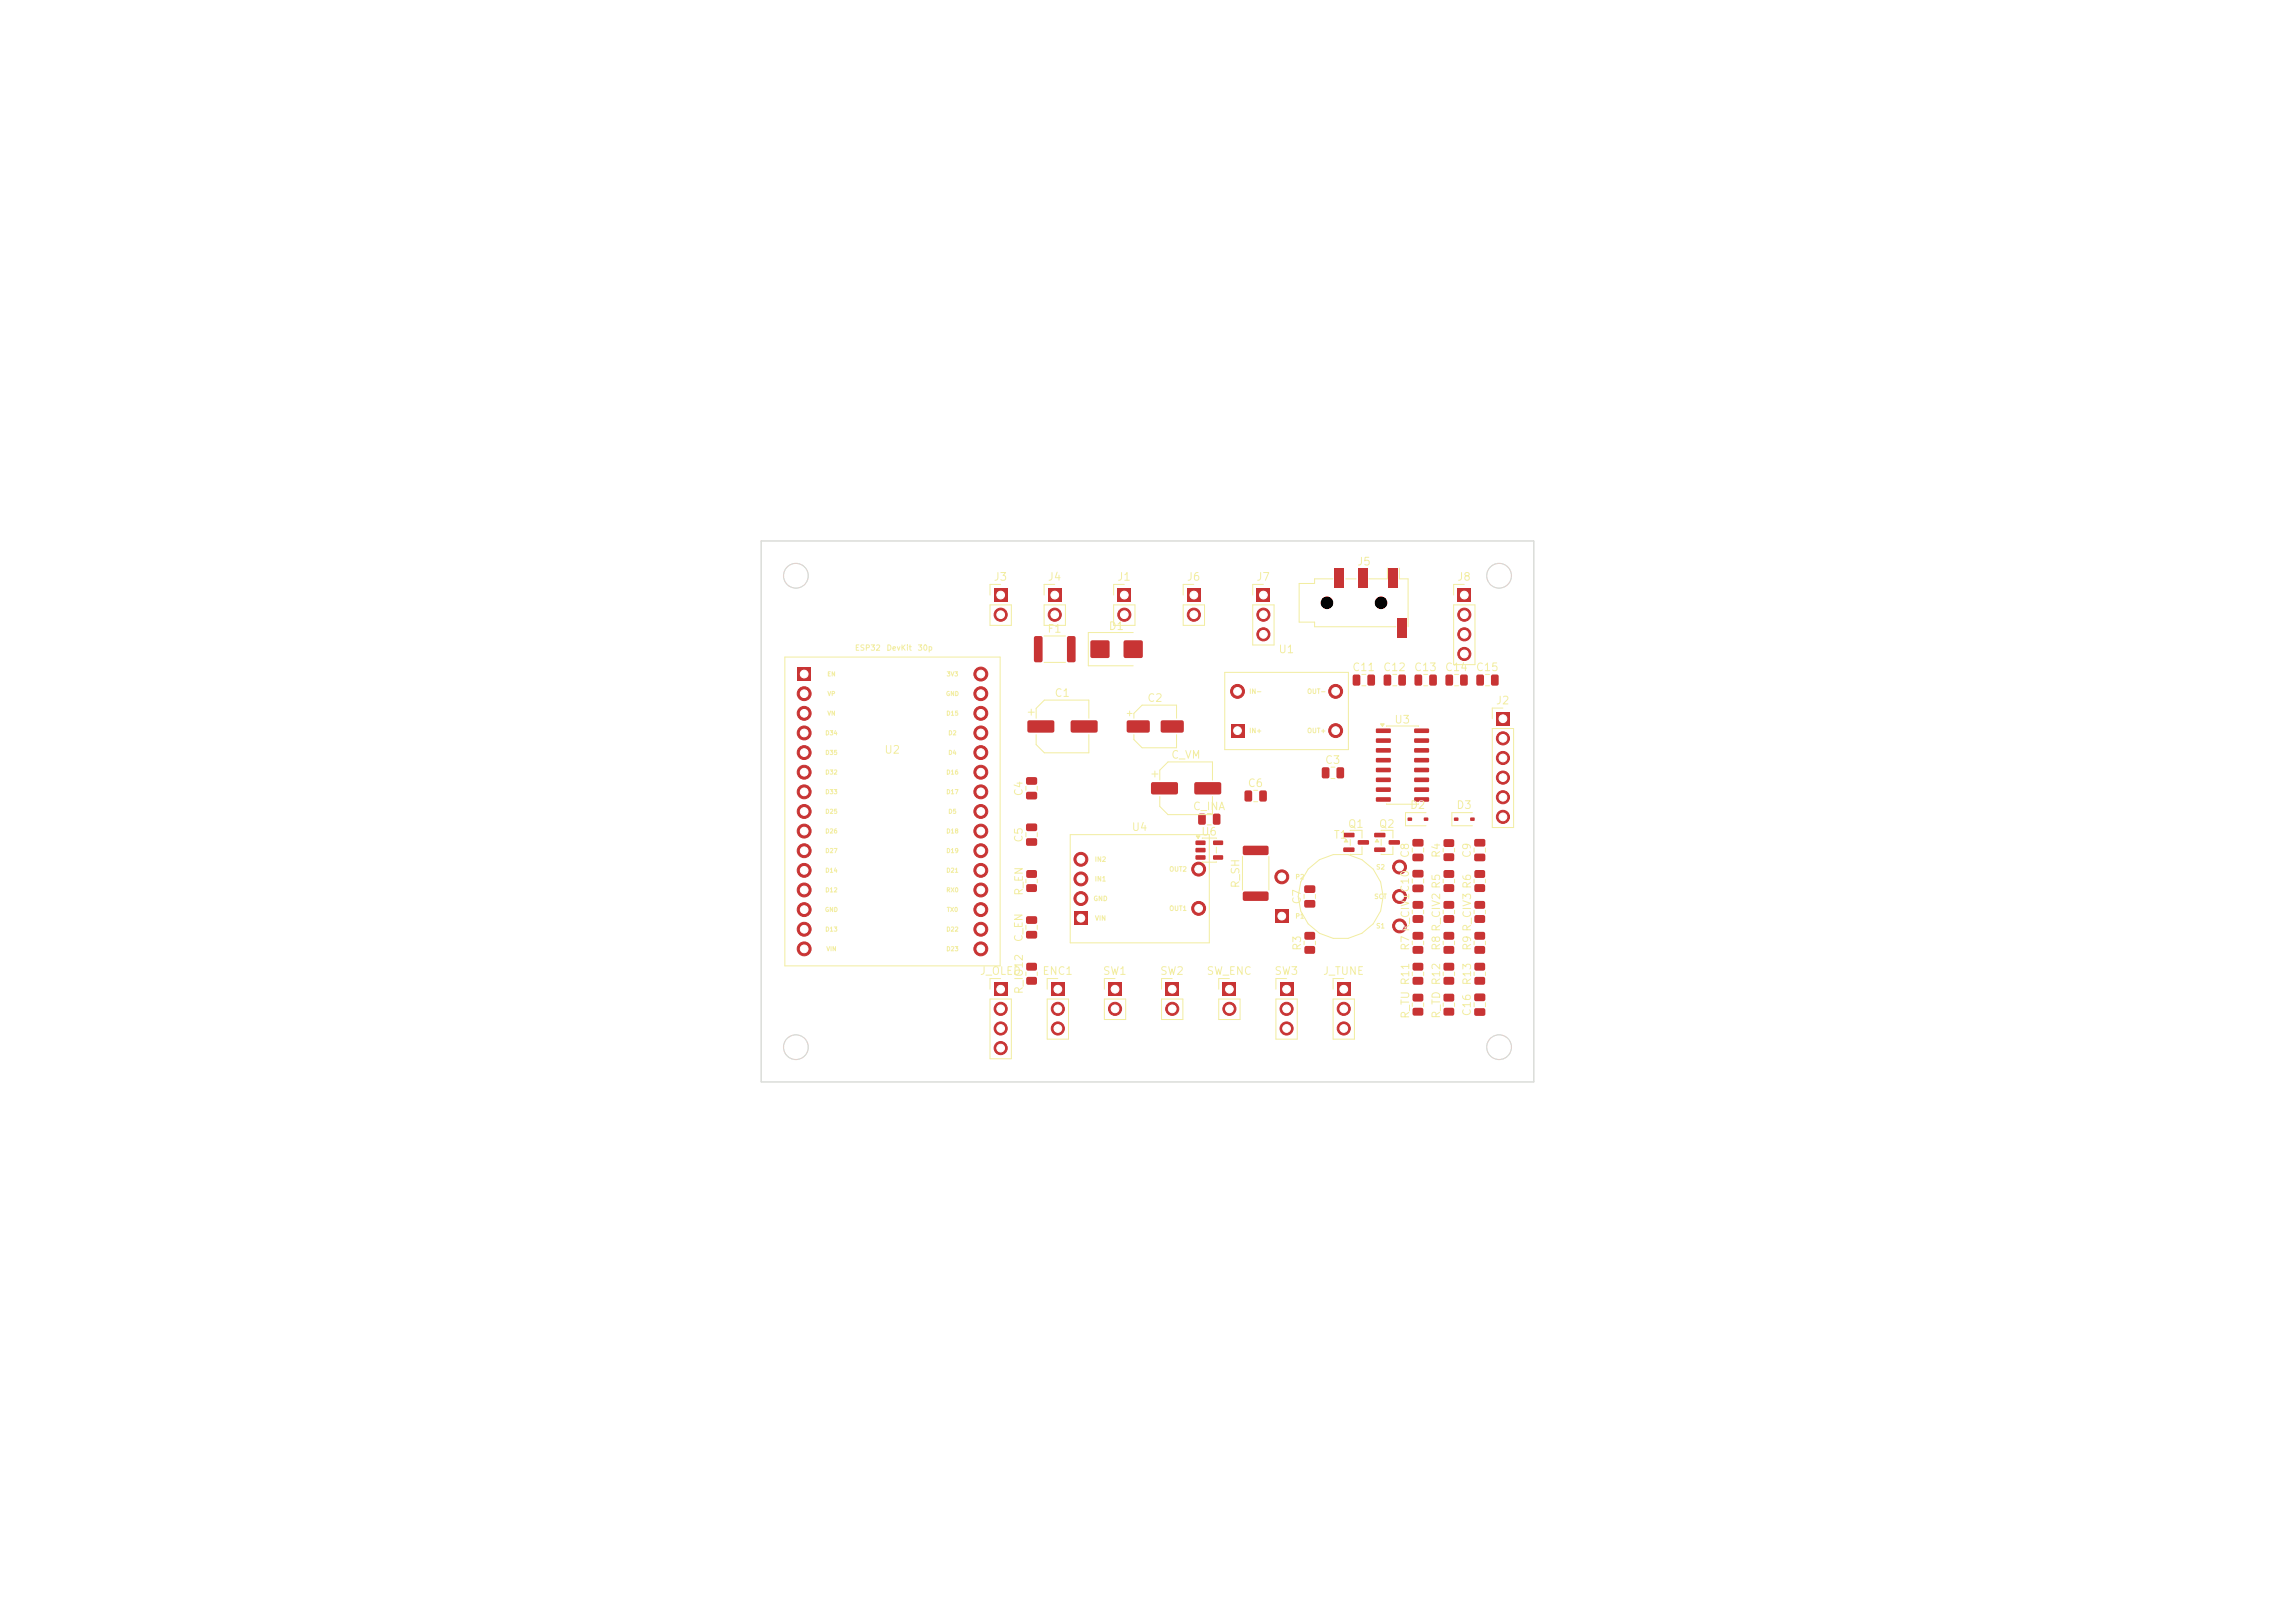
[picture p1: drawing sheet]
<svg xmlns="http://www.w3.org/2000/svg" width="297mm" height="210mm" viewBox="0 0 297 210" stroke-linecap="round" stroke-linejoin="round" font-family="sans-serif">
<defs><g id="words">
<g font-size="1" fill="#f2eda1">
<text x="128.5" y="75.4">J3</text>
<text x="135.5" y="75.4">J4</text>
<text x="144.5" y="75.4">J1</text>
<text x="153.5" y="75.4">J6</text>
<text x="162.5" y="75.4">J7</text>
<text x="175.6" y="73.4">J5</text>
<text x="188.5" y="75.4">J8</text>
<text x="135.5" y="82.1">F1</text>
<text x="143.4" y="81.8">D1</text>
<text x="165.4" y="84.8">U1</text>
<text x="174.9" y="87.1">C11</text>
<text x="178.9" y="87.1">C12</text>
<text x="182.9" y="87.1">C13</text>
<text x="186.9" y="87.1">C14</text>
<text x="190.9" y="87.1">C15</text>
<text x="136.4" y="90.4">C1</text>
<text x="148.4" y="91.1">C2</text>
<text x="180.4" y="93.9">U3</text>
<text x="193.5" y="91.4">J2</text>
<text x="114.4" y="97.8">U2</text>
<text x="151.5" y="98.4">C_VM</text>
<text x="171.4" y="99.1">C3</text>
<text x="132.6" y="103.1" transform="rotate(-90 132.6 103.1)">C4</text>
<text x="146.4" y="107.8">U4</text>
<text x="154.3" y="105.1">C_INA</text>
<text x="161.4" y="102.1">C6</text>
<text x="174.4" y="107.4">Q1</text>
<text x="178.4" y="107.4">Q2</text>
<text x="182.4" y="104.9">D2</text>
<text x="188.4" y="104.9">D3</text>
<text x="132.6" y="109.1" transform="rotate(-90 132.6 109.1)">C5</text>
<text x="155.4" y="108.4">U6</text>
<text x="172.5" y="108.8">T1</text>
<text x="182.6" y="111.1" transform="rotate(-90 182.6 111.1)">C8</text>
<text x="186.6" y="111.1" transform="rotate(-90 186.6 111.1)">R4</text>
<text x="190.6" y="111.1" transform="rotate(-90 190.6 111.1)">C9</text>
<text x="132.6" y="116" transform="rotate(-90 132.6 116)">R_EN</text>
<text x="160.6" y="115" transform="rotate(-90 160.6 115)">R_SH</text>
<text x="168.6" y="117.1" transform="rotate(-90 168.6 117.1)">C7</text>
<text x="132.6" y="122" transform="rotate(-90 132.6 122)">C_EN</text>
<text x="168.6" y="123.1" transform="rotate(-90 168.6 123.1)">R3</text>
<text x="182.6" y="123.1" transform="rotate(-90 182.6 123.1)">R7 R_CIV1C10</text>
<text x="186.6" y="123.1" transform="rotate(-90 186.6 123.1)">R8 R_CIV2 R5</text>
<text x="190.6" y="123.1" transform="rotate(-90 190.6 123.1)">R9 R_CIV3 R6</text>
<text x="126.7" y="126.4">J_OLED</text>
<text x="132.6" y="128.7" transform="rotate(-90 132.6 128.7)">R_IO12</text>
<text x="134.8" y="126.4">ENC1</text>
<text x="142.7" y="126.4">SW1</text>
<text x="150.1" y="126.4">SW2</text>
<text x="156.1" y="126.4">SW_ENC</text>
<text x="164.9" y="126.4">SW3</text>
<text x="171.1" y="126.4">J_TUNE</text>
<text x="182.6" y="131.9" transform="rotate(-90 182.6 131.9)">R_TU R11</text>
<text x="186.6" y="131.9" transform="rotate(-90 186.6 131.9)">R_TD R12</text>
<text x="190.6" y="131.6" transform="rotate(-90 190.6 131.6)">C16</text>
<text x="190.6" y="127.6" transform="rotate(-90 190.6 127.6)">R13</text>
</g>
<g font-size=".7" fill="#f2eda1">
<text x="110.6" y="84.4">ESP32</text>
<text x="114.7" y="84.4">DevKit</text>
<text x="118.7" y="84.4">30p</text>
</g>
<g font-size=".6" fill="#f2eda1">
<text x="161.6" y="89.9">IN-</text>
<text x="169.1" y="89.9">OUT-</text>
<text x="161.6" y="95">IN+</text>
<text x="169.1" y="95">OUT+</text>
<text x="141.6" y="111.6">IN2</text>
<text x="151.3" y="112.9">OUT2</text>
<text x="167.6" y="113.9">P2</text>
<text x="178" y="112.6">S2</text>
<text x="141.4" y="116.7">GND</text>
<text x="141.6" y="114.2">IN1</text>
<text x="141.6" y="119.3">VIN</text>
<text x="151.3" y="118">OUT1</text>
<text x="167.6" y="119">P1</text>
<text x="177.8" y="116.5">SCT</text>
<text x="178" y="120.3">S1</text>
</g>
<g font-size=".5" fill="#f2eda1">
<text x="107" y="87.6">EN</text>
<text x="122.4" y="87.6">3V3</text>
<text x="106.7" y="95.3">D34</text>
<text x="107" y="92.7">VN</text>
<text x="107" y="90.2">VP</text>
<text x="122.4" y="90.2">GND</text>
<text x="122.4" y="92.7">D15</text>
<text x="122.7" y="95.3">D2</text>
<text x="106.7" y="97.8">D35</text>
<text x="106.7" y="100.3">D32</text>
<text x="122.4" y="100.3">D16</text>
<text x="122.7" y="97.8">D4</text>
<text x="106.7" y="102.9">D33</text>
<text x="106.7" y="105.4">D25</text>
<text x="106.7" y="108">D26</text>
<text x="122.4" y="102.9">D17</text>
<text x="122.4" y="108">D18</text>
<text x="122.7" y="105.4">D5</text>
<text x="106.7" y="110.5">D27</text>
<text x="106.7" y="113">D14</text>
<text x="122.4" y="110.5">D19</text>
<text x="122.4" y="113">D21</text>
<text x="106.7" y="118.1">GND</text>
<text x="106.7" y="115.6">D12</text>
<text x="122.4" y="115.6">RX0</text>
<text x="122.5" y="118.1">TX0</text>
<text x="106.7" y="120.7">D13</text>
<text x="106.9" y="123.2">VIN</text>
<text x="122.4" y="120.7">D22</text>
<text x="122.4" y="123.2">D23</text>
</g>
</g></defs>
<g fill="#c83434">
<path d="M182.8 110.5h.2h1.1l.1 .2v.6l-.2 .2-1.1-.1-.1-.2z"/>
<path d="M182.8 108.6h.2h1.1l.1 .2v.6l-.2 .2-1.1-.1-.1-.2z"/>
<path d="M133 93.3l.2-.1h3.1l.1 .3v1.1l-.2 .2h-3.1l-.2-.2z"/>
<path d="M138.6 93.3l.2-.1h3.1l.1 .3v1.1l-.2 .2h-3.1l-.2-.2z"/>
<path d="M186.9 130.5l.2-.1h.9l.2 .3v.6l-.3 .1h-.9l-.2-.2z"/>
<path d="M186.9 128.6h.2h.9l.2 .2v.6l-.3 .2h-.9l-.2-.2z"/>
<path d="M150.9 127.2h1.6v1.7h-1.6z"/>
</g>
<circle cx="151.7" cy="130.5" r=".85" fill="#c83434" stroke="#c83434" stroke-width=".13"/>
<g fill="#c83434">
<path d="M168.9 122.5l.1-.1h1l.2 .3v.6l-.3 .1h-.9l-.2-.2z"/>
<path d="M168.9 120.6h.1h1l.2 .2v.6l-.3 .2h-.9l-.2-.2z"/>
<path d="M154.7 108.8h1.2l.1 .1v.4l-.1 .1-1.1-.1-.1-.1z"/>
<path d="M154.7 109.7h1.2l.1 .2v.3l-.1 .1h-1.1l-.1-.1z"/>
<path d="M154.7 110.7h1.2l.1 .1v.4l-.1 .1-1.1-.1-.1-.1z"/>
<path d="M157 110.7h1.2l.1 .1v.4l-.1 .1-1.1-.1-.1-.1z"/>
<path d="M157 108.8h1.2l.1 .1v.4l-.1 .1-1.1-.1-.1-.1z"/>
<path d="M182.9 126.5l.1-.1h1l.2 .3v.6l-.3 .1h-.9l-.2-.2z"/>
<path d="M182.9 124.6h.1h1l.2 .2v.6l-.3 .2h-.9l-.2-.2z"/>
<path d="M159.3 93.6h1.7v1.8h-1.7z"/>
</g>
<g fill="#c83434" stroke="#c83434" stroke-width=".13">
<circle cx="160.2" cy="89.5" r=".9"/>
<circle cx="172.9" cy="94.5" r=".9"/>
<circle cx="172.9" cy="89.5" r=".9"/>
</g>
<g fill="#c83434">
<path d="M190.8 110.5h.2h1.1l.1 .2v.6l-.2 .2-1.1-.1-.1-.2z"/>
<path d="M190.8 108.6h.2h1.1l.1 .2v.6l-.2 .2-1.1-.1-.1-.2z"/>
<path d="M153.6 76.2h1.7v1.7h-1.7z"/>
</g>
<circle cx="154.5" cy="79.5" r=".85" fill="#c83434" stroke="#c83434" stroke-width=".13"/>
<g fill="#c83434">
<path d="M190.9 118.5l.2-.1h.9l.2 .3v.6l-.3 .1h-.9l-.2-.2z"/>
<path d="M190.9 116.6h.2h.9l.2 .2v.6l-.3 .2h-.9l-.2-.2z"/>
<path d="M143.4 127.2h1.7v1.7h-1.7z"/>
</g>
<circle cx="144.3" cy="130.5" r=".85" fill="#c83434" stroke="#c83434" stroke-width=".13"/>
<path d="M165 117.6h1.8v1.8h-1.8z" fill="#c83434"/>
<g fill="#c83434" stroke="#c83434" stroke-width=".13">
<circle cx="165.9" cy="113.5" r=".9"/>
<circle cx="181.1" cy="119.8" r=".9"/>
<circle cx="181.1" cy="116" r=".9"/>
<circle cx="181.1" cy="112.2" r=".9"/>
</g>
<g fill="#c83434">
<path d="M149 101.3l.2-.1h3.1l.1 .3v1.1l-.2 .2h-3.1l-.2-.2z"/>
<path d="M154.6 101.3l.2-.1h3.1l.1 .3v1.1l-.2 .2h-3.1l-.2-.2z"/>
<path d="M182.9 118.5l.1-.1h1l.2 .3v.6l-.3 .1h-.9l-.2-.2z"/>
<path d="M182.9 116.6h.1h1l.2 .2v.6l-.3 .2h-.9l-.2-.2z"/>
<path d="M182.9 130.5l.1-.1h1l.2 .3v.6l-.3 .1h-.9l-.2-.2z"/>
<path d="M182.9 128.6h.1h1l.2 .2v.6l-.3 .2h-.9l-.2-.2z"/>
<path d="M173.9 107.8h1.3l.1 .1v.4l-.1 .1-1.3-.1-.1-.1z"/>
<path d="M173.9 109.7h1.3l.1 .1v.4l-.1 .1-1.3-.1-.1-.1z"/>
<path d="M175.7 108.7h1.4l.1 .2v.3l-.2 .1h-1.2l-.1-.1z"/>
</g>
<g fill="#c83434" stroke="#c83434" stroke-width=".13">
<circle cx="126.9" cy="89.8" r=".9"/>
<circle cx="126.9" cy="87.2" r=".9"/>
</g>
<path d="M103.2 86.3h1.8v1.8h-1.8z" fill="#c83434"/>
<g fill="#c83434" stroke="#c83434" stroke-width=".13">
<circle cx="104.1" cy="89.8" r=".9"/>
<circle cx="104.1" cy="92.3" r=".9"/>
<circle cx="104.1" cy="94.8" r=".9"/>
<circle cx="104.1" cy="97.4" r=".9"/>
<circle cx="104.1" cy="99.9" r=".9"/>
<circle cx="104.1" cy="102.5" r=".9"/>
<circle cx="104.1" cy="105" r=".9"/>
<circle cx="104.1" cy="107.5" r=".9"/>
<circle cx="104.1" cy="110.1" r=".9"/>
<circle cx="104.1" cy="112.6" r=".9"/>
<circle cx="104.1" cy="115.2" r=".9"/>
<circle cx="104.1" cy="117.7" r=".9"/>
<circle cx="104.1" cy="120.2" r=".9"/>
<circle cx="126.9" cy="92.3" r=".9"/>
<circle cx="126.9" cy="94.8" r=".9"/>
<circle cx="126.9" cy="97.4" r=".9"/>
<circle cx="126.9" cy="99.9" r=".9"/>
<circle cx="126.9" cy="102.5" r=".9"/>
<circle cx="126.9" cy="105" r=".9"/>
<circle cx="126.9" cy="107.5" r=".9"/>
<circle cx="126.9" cy="110.1" r=".9"/>
<circle cx="126.9" cy="112.6" r=".9"/>
<circle cx="126.9" cy="115.2" r=".9"/>
<circle cx="126.9" cy="117.7" r=".9"/>
<circle cx="126.9" cy="120.2" r=".9"/>
<circle cx="126.9" cy="122.8" r=".9"/>
<circle cx="104.1" cy="122.8" r=".9"/>
</g>
<g fill="#c83434">
<path d="M186.9 114.5l.2-.1h.9l.2 .3v.6l-.3 .1h-.9l-.2-.2z"/>
<path d="M186.9 112.6h.2h.9l.2 .2v.6l-.3 .2h-.9l-.2-.2z"/>
<path d="M133.9 82.4l.8-.1 .2 .2v3l-.1 .2h-.8l-.2-.2v-2.9z"/>
<path d="M138.1 82.4l.8-.1 .3 .2v3l-.2 .2h-.7l-.2-.2v-2.9z"/>
<path d="M177.9 107.8h1.3l.1 .1v.4l-.2 .1-1.2-.1-.1-.1z"/>
<path d="M177.9 109.7h1.3l.1 .1v.4l-.2 .1-1.2-.1-.1-.1z"/>
<path d="M179.7 108.7h1.4l.1 .2v.3l-.2 .1h-1.2l-.1-.1z"/>
<path d="M175.7 73.5h1.2v2.5h-1.2z"/>
<path d="M172.7 73.5h1.2v2.5h-1.2z"/>
<path d="M180.8 80h1.2v2.5h-1.2z"/>
<path d="M179.7 73.5h1.2v2.5h-1.2z"/>
<path d="M186.9 122.5l.2-.1h.9l.2 .3v.6l-.3 .1h-.9l-.2-.2z"/>
<path d="M186.9 120.6h.2h.9l.2 .2v.6l-.3 .2h-.9l-.2-.2z"/>
<path d="M190.8 130.5h.2h1.1l.1 .2v.6l-.2 .2-1.1-.1-.1-.2z"/>
<path d="M190.8 128.6h.2h1.1l.1 .2v.6l-.2 .2-1.1-.1-.1-.2z"/>
<path d="M132.8 102.5h.2h1.1l.1 .2v.6l-.2 .2-1.1-.1-.1-.2z"/>
<path d="M132.8 100.6h.2h1.1l.1 .2v.6l-.2 .2-1.1-.1-.1-.2z"/>
<path d="M128.6 76.2h1.7v1.7h-1.7z"/>
</g>
<circle cx="129.5" cy="79.5" r=".85" fill="#c83434" stroke="#c83434" stroke-width=".13"/>
<g fill="#c83434">
<path d="M187.1 87.3h.7l.2 .1v1.1l-.1 .2h-.6l-.2-.1v-1.1z"/>
<path d="M189 87.3h.7l.2 .1v1.1l-.1 .2h-.6l-.2-.1v-1.1z"/>
<path d="M182.8 114.5h.2h1.1l.1 .2v.6l-.2 .2-1.1-.1-.1-.2z"/>
<path d="M182.8 112.6h.2h1.1l.1 .2v.6l-.2 .2-1.1-.1-.1-.2z"/>
<path d="M132.8 108.5h.2h1.1l.1 .2v.6l-.2 .2-1.1-.1-.1-.2z"/>
<path d="M132.8 106.6h.2h1.1l.1 .2v.6l-.2 .2-1.1-.1-.1-.2z"/>
<path d="M190.9 122.5l.2-.1h.9l.2 .3v.6l-.3 .1h-.9l-.2-.2z"/>
<path d="M190.9 120.6h.2h.9l.2 .2v.6l-.3 .2h-.9l-.2-.2z"/>
<path d="M139 117.9h1.8v1.8h-1.8z"/>
</g>
<g fill="#c83434" stroke="#c83434" stroke-width=".13">
<circle cx="139.9" cy="116.3" r=".9"/>
<circle cx="139.9" cy="113.7" r=".9"/>
<circle cx="139.9" cy="111.2" r=".9"/>
<circle cx="155.1" cy="117.5" r=".9"/>
<circle cx="155.1" cy="112.5" r=".9"/>
</g>
<g fill="#c83434">
<path d="M191.1 87.3h.7l.2 .1v1.1l-.1 .2h-.6l-.2-.1v-1.1z"/>
<path d="M193 87.3h.7l.2 .1v1.1l-.1 .2h-.6l-.2-.1v-1.1z"/>
<path d="M183.1 87.3h.7l.2 .1 .1 1.1-.2 .2h-.6l-.2-.1-.1-1.1z"/>
<path d="M185 87.3h.7l.2 .1 .1 1.1-.2 .2h-.6l-.2-.1-.1-1.1z"/>
<path d="M128.6 127.2h1.7v1.7h-1.7z"/>
</g>
<g fill="#c83434" stroke="#c83434" stroke-width=".13">
<circle cx="129.5" cy="130.5" r=".85"/>
<circle cx="129.5" cy="133.1" r=".85"/>
<circle cx="129.5" cy="135.6" r=".85"/>
</g>
<g fill="#c83434">
<path d="M175.1 87.3h.7l.2 .1v1.1l-.1 .2h-.6l-.2-.1-.1-1.1z"/>
<path d="M177 87.3h.7l.2 .1v1.1l-.1 .2h-.6l-.2-.1-.1-1.1z"/>
<path d="M178.1 94.3h1.8l.1 .1v.4l-.2 .1-1.7-.1-.1-.1z"/>
<path d="M178.1 95.6l1.8-.1 .1 .2v.3l-.2 .1h-1.7l-.1-.1z"/>
<path d="M178.1 96.8h1.8l.1 .1v.4l-.2 .1h-1.7l-.1-.2z"/>
<path d="M178.1 98.1h1.8l.1 .1v.4l-.2 .1h-1.7l-.1-.2z"/>
<path d="M178.1 99.4l1.8-.1 .1 .2v.3l-.2 .1h-1.7l-.1-.1z"/>
<path d="M178.1 100.6h1.8l.1 .2v.3l-.2 .1h-1.7l-.1-.1z"/>
<path d="M178.1 101.9h1.8l.1 .1v.4l-.2 .1h-1.7l-.1-.2z"/>
<path d="M178.1 103.2h1.8l.1 .1v.4h-.2h-1.7l-.1-.1z"/>
<path d="M183 103.2h1.9v.1v.4h-.1h-1.7l-.1-.1z"/>
<path d="M183 101.9h1.9v.1v.4l-.1 .1h-1.7l-.1-.2z"/>
<path d="M183 100.6h1.9v.2v.3l-.1 .1h-1.7l-.1-.1z"/>
<path d="M183 99.4l1.9-.1v.2v.3l-.1 .1h-1.7l-.1-.1z"/>
<path d="M183 98.1h1.9v.1v.4l-.1 .1h-1.7l-.1-.2z"/>
<path d="M183 96.8h1.9v.1v.4l-.1 .1h-1.7l-.1-.2z"/>
<path d="M183 95.6l1.9-.1v.2v.3l-.1 .1h-1.7l-.1-.1z"/>
<path d="M183 94.3h1.9v.1v.4l-.1 .1-1.7-.1-.1-.1z"/>
<path d="M188.7 76.2h1.6v1.7h-1.6z"/>
</g>
<g fill="#c83434" stroke="#c83434" stroke-width=".13">
<circle cx="189.5" cy="79.5" r=".85"/>
<circle cx="189.5" cy="82.1" r=".85"/>
<circle cx="189.5" cy="84.6" r=".85"/>
</g>
<path d="M144.7 76.2h1.6v1.7h-1.6z" fill="#c83434"/>
<circle cx="145.5" cy="79.5" r=".85" fill="#c83434" stroke="#c83434" stroke-width=".13"/>
<g fill="#c83434">
<path d="M182.2 105.8h.5v.4h-.5z"/>
<path d="M184.3 105.8h.5v.4h-.5z"/>
<path d="M186.9 126.5l.2-.1h.9l.2 .3v.6l-.3 .1h-.9l-.2-.2z"/>
<path d="M186.9 124.6h.2h.9l.2 .2v.6l-.3 .2h-.9l-.2-.2z"/>
<path d="M168.8 116.5h.2h1.1l.1 .2v.6l-.2 .2-1.1-.1-.1-.2z"/>
<path d="M168.8 114.6h.2h1.1l.1 .2v.6l-.2 .2-1.1-.1-.1-.2z"/>
<path d="M145.9 93.3l.1-.1h2.6l.2 .3v1.1l-.2 .2h-2.6l-.2-.2z"/>
<path d="M150.3 93.3l.2-.1h2.5l.2 .3v1.1l-.3 .2h-2.5l-.2-.2z"/>
<path d="M136 127.2h1.8v1.7h-1.8z"/>
</g>
<g fill="#c83434" stroke="#c83434" stroke-width=".13">
<circle cx="136.9" cy="130.5" r=".85"/>
<circle cx="136.9" cy="133.1" r=".85"/>
</g>
<g fill="#c83434">
<path d="M161.1 102.3h.7l.2 .1v1.1l-.1 .2h-.6l-.2-.1-.1-1.1z"/>
<path d="M163 102.3h.7l.2 .1v1.1l-.1 .2h-.6l-.2-.1-.1-1.1z"/>
<path d="M193.6 92.2h1.7v1.7h-1.7z"/>
</g>
<g fill="#c83434" stroke="#c83434" stroke-width=".13">
<circle cx="194.5" cy="95.5" r=".85"/>
<circle cx="194.5" cy="98.1" r=".85"/>
<circle cx="194.5" cy="100.6" r=".85"/>
<circle cx="194.5" cy="103.2" r=".85"/>
<circle cx="194.5" cy="105.7" r=".85"/>
</g>
<g fill="#c83434">
<path d="M188.2 105.8h.5v.4h-.5z"/>
<path d="M190.3 105.8h.5v.4h-.5z"/>
<path d="M158.2 127.2h1.7v1.7h-1.7z"/>
</g>
<circle cx="159.1" cy="130.5" r=".85" fill="#c83434" stroke="#c83434" stroke-width=".13"/>
<g fill="#c83434">
<path d="M132.9 114.5l.1-.1h1l.2 .3v.6l-.3 .1h-.9l-.2-.2z"/>
<path d="M132.9 112.6h.1h1l.2 .2v.6l-.3 .2h-.9l-.2-.2z"/>
<path d="M160.9 115.4h.2h2.9l.2 .2v.8l-.3 .2h-2.9l-.2-.3z"/>
<path d="M160.9 109.5l.2-.1h2.9l.2 .3v.8l-.3 .2-2.9-.1-.2-.2z"/>
<path d="M132.9 126.5l.1-.1h1l.2 .3v.6l-.3 .1h-.9l-.2-.2z"/>
<path d="M132.9 124.6h.1h1l.2 .2v.6l-.3 .2h-.9l-.2-.2z"/>
<path d="M186.9 110.5l.2-.1h.9l.2 .3v.6l-.3 .1h-.9l-.2-.2z"/>
<path d="M186.9 108.6h.2h.9l.2 .2v.6l-.3 .2h-.9l-.2-.2z"/>
<path d="M171.1 99.3h.7l.2 .1v1.1l-.1 .2h-.6l-.2-.1v-1.1z"/>
<path d="M173 99.3h.7l.2 .1v1.1l-.1 .2h-.6l-.2-.1v-1.1z"/>
<path d="M132.8 120.5h.2h1.1l.1 .2v.6l-.2 .2-1.1-.1-.1-.2z"/>
<path d="M132.8 118.6h.2h1.1l.1 .2v.6l-.2 .2-1.1-.1-.1-.2z"/>
<path d="M155.1 105.3h.7l.2 .1v1.1l-.1 .2h-.6l-.2-.1v-1.1z"/>
<path d="M157 105.3h.7l.2 .1v1.1l-.1 .2h-.6l-.2-.1v-1.1z"/>
<path d="M135.6 76.2h1.8v1.7h-1.8z"/>
</g>
<circle cx="136.5" cy="79.5" r=".85" fill="#c83434" stroke="#c83434" stroke-width=".13"/>
<g fill="#c83434">
<path d="M141.2 82.9h.1h2h.2l.1 .2v1.8l-.1 .2-.2 .1h-2l-.1-.1-.1-.2v-1.8z"/>
<path d="M145.5 82.9h.1h2h.2l.1 .2v1.8l-.1 .2-.2 .1h-2l-.1-.1-.1-.2v-1.8z"/>
<path d="M173 127.2h1.7v1.7h-1.7z"/>
</g>
<g fill="#c83434" stroke="#c83434" stroke-width=".13">
<circle cx="173.9" cy="130.5" r=".85"/>
<circle cx="173.9" cy="133.1" r=".85"/>
</g>
<g fill="#c83434">
<path d="M190.9 126.5l.2-.1h.9l.2 .3v.6l-.3 .1h-.9l-.2-.2z"/>
<path d="M190.9 124.6h.2h.9l.2 .2v.6l-.3 .2h-.9l-.2-.2z"/>
<path d="M190.9 114.5l.2-.1h.9l.2 .3v.6l-.3 .1h-.9l-.2-.2z"/>
<path d="M190.9 112.6h.2h.9l.2 .2v.6l-.3 .2h-.9l-.2-.2z"/>
<path d="M162.6 76.2h1.7v1.7h-1.7z"/>
</g>
<g fill="#c83434" stroke="#c83434" stroke-width=".13">
<circle cx="163.5" cy="79.5" r=".85"/>
<circle cx="163.5" cy="82.1" r=".85"/>
</g>
<g fill="#c83434">
<path d="M179.1 87.3h.7l.2 .1 .1 1.1-.2 .2h-.6l-.2-.1-.1-1.1z"/>
<path d="M181 87.3h.7l.2 .1v1.1l-.1 .2h-.6l-.2-.1-.1-1.1z"/>
<path d="M165.6 127.2h1.8v1.7h-1.8z"/>
</g>
<g fill="#c83434" stroke="#c83434" stroke-width=".13">
<circle cx="166.5" cy="130.5" r=".85"/>
<circle cx="166.5" cy="133.1" r=".85"/>
</g>
<g fill="#c83434">
<path d="M182.9 122.5l.1-.1h1l.2 .3v.6l-.3 .1h-.9l-.2-.2z"/>
<path d="M182.9 120.6h.1h1l.2 .2v.6l-.3 .2h-.9l-.2-.2z"/>
<path d="M186.9 118.5l.2-.1h.9l.2 .3v.6l-.3 .1h-.9l-.2-.2z"/>
<path d="M186.9 116.6h.2h.9l.2 .2v.6l-.3 .2h-.9l-.2-.2z"/>
</g>
<g fill="none" stroke="#f2eda1" stroke-width=".13">
<path d="M133.1 92.2h.8M133.5 91.8v.7M134.1 92.9v-1.2l1.1-1.1h5.7v2.3M134.1 95.1v1.2l1.1 1.1h5.7v-2.3M154.8 108.2h.5l-.3 .3zM155.6 108.5h1.8M155.6 111.5h1.8M157.4 109.6v.8M182.8 109.7v.6M184.2 109.7v.6M150.3 129.3h2.8v2.6h-2.8zM151.7 126.6h-1.4v1.4"/>
<path d="M168.8 121.8v.4M170.2 121.8v.4M186.8 129.8v.4M188.2 129.8v.4"/>
</g>
<path d="M154.8 108.2h.5l-.3 .3z" fill="#f2eda1"/>
<g fill="none" stroke="#f2eda1" stroke-width=".13">
<path d="M153.1 78.3h2.8v2.6h-2.8zM154.5 75.6h-1.4v1.4M149.5 99.8v.7M158.5 87h16v10h-16zM149.1 100.2h.7M150.1 100.9v-1.2l1.1-1.1h5.7v2.3M150.1 103.1v1.2l1.1 1.1h5.7v-2.3M174.2 108.6l.2 .4h-.4zM174.7 107.5l1.6-.1v1M174.7 108.6v.8M176.3 109.6v1l-1.6-.1M182.8 117.8v.4"/>
<path d="M184.2 117.8v.4M190.8 109.7v.6M190.8 117.8v.4M192.2 109.7v.6M192.2 117.8v.4M142.9 129.3h2.8v2.6h-2.8zM144.3 126.6h-1.4v1.4M182.8 125.8v.4M182.8 129.8v.4M184.2 125.8v.4M184.2 129.8v.4"/>
<circle cx="173.5" cy="116" r="5.5"/>
</g>
<path d="M174.2 108.6l.2 .4h-.4z" fill="#f2eda1"/>
<path d="M101.6 85h27.8v40h-27.8zM135.1 82.3h2.8M135.1 85.7h2.8M178.2 108.6l.2 .4h-.4zM178.7 107.5l1.6-.1v1M178.7 108.6v.8M180.3 109.6v1l-1.6-.1M186.8 113.8v.4M188.2 113.8v.4" fill="none" stroke="#f2eda1" stroke-width=".13"/>
<path d="M178.2 108.6l.2 .4h-.4z" fill="#f2eda1"/>
<g fill="none" stroke="#f2eda1" stroke-width=".13">
<path d="M128.1 78.3h2.8v2.6h-2.8zM129.5 75.6h-1.4v1.4M172.5 74.9h-2.4v.6h-2v5h2v.6h10.5M174.1 74.9h1.4M179.5 73.5v1.4h-2.4M181.1 73.5v1.4h1.1v6.2M176.2 87.3h.6M176.2 88.7h.6M178.7 93.7h.4l-.2 .3zM179.4 94h4.2M184.2 87.3h.6M184.2 88.7h.6"/>
<path d="M188.2 87.3h.6M188.2 88.7h.6M192.2 87.3h.6M192.2 88.7h.6M132.8 101.7v.6M132.8 107.7v.6M134.2 101.7v.6M134.2 107.7v.6M138.5 108h18v14h-18zM179.4 104h4.2M182.8 113.7v.6M184.2 113.7v.6"/>
<path d="M128.1 129.3h2.8v7.7h-2.8zM129.5 126.6h-1.4v1.4M186.8 121.8v.4M188.2 121.8v.4M190.8 121.8v.4M190.8 129.7v.6M192.2 121.8v.4M192.2 129.7v.6"/>
</g>
<path d="M178.7 93.7h.4l-.2 .3z" fill="#f2eda1"/>
<g fill="none" stroke="#f2eda1" stroke-width=".13">
<path d="M135.1 78.3h2.8v2.6h-2.8zM136.5 75.6h-1.4v1.4M144.1 78.3h2.8v2.6h-2.8zM145.5 75.6h-1.4v1.4M162.1 78.3h2.8v5.2h-2.8zM163.5 75.6h-1.4v1.4M188.1 78.3h2.8v7.7h-2.8zM189.5 75.6h-1.4v1.4M145.9 92.3h.6M146.2 92v.6M146.6 81.9h-5.8v4.3h5.8M146.7 92.9v-.6l1.1-1.1h4.5v1.7"/>
<path d="M146.7 95.1v.6l1.1 1.1h4.5v-1.7M172.2 99.3h.6M180.2 87.3h.6M180.2 88.7h.6M193.1 94.3h2.8v12.8h-2.8zM194.5 91.6h-1.4v1.4M132.8 113.8v.4M132.8 119.7v.6M134.2 113.8v.4M134.2 119.7v.6M156.2 105.3h.6M156.2 106.7h.6"/>
<path d="M160.8 110.8v4.4M162.2 102.3h.6M162.2 103.7h.6M164.2 110.8v4.4M168.8 115.7v.6M170.2 115.7v.6M172.2 100.7h.6M184.5 105.2h-2.6v1.7h2.6M186.8 109.8v.4M186.8 117.8v.4M188.2 109.8v.4M188.2 117.8v.4"/>
<path d="M190.6 105.2h-2.7v1.7h2.7M190.8 113.8v.4M192.2 113.8v.4M132.8 125.8v.4M134.2 125.8v.4M135.5 129.3h2.8v5.2h-2.8zM136.9 126.6h-1.4v1.4M157.7 129.3h2.8v2.6h-2.8zM159.1 126.6h-1.4v1.4M165.1 129.3h2.8v5.2h-2.8zM166.5 126.6h-1.4v1.4M172.5 129.3h2.8v5.2h-2.8z"/>
<path d="M173.9 126.6h-1.4v1.4M182.8 121.8v.4M184.2 121.8v.4M186.8 125.8v.4M188.2 125.8v.4M190.8 125.8v.4M192.2 125.8v.4"/>
</g>
<g fill="none" stroke="#d0d2cd" stroke-width=".15">
<path d="M98.5 70h100v70h-100z"/>
<circle cx="103" cy="74.5" r="1.6"/>
<circle cx="194" cy="74.5" r="1.6"/>
<circle cx="103" cy="135.5" r="1.6"/>
<circle cx="194" cy="135.5" r="1.6"/>
</g>
<g fill="#fff" stroke="#fff" stroke-width=".13">
<circle cx="151.7" cy="128" r=".5"/>
<circle cx="151.7" cy="130.5" r=".5"/>
<circle cx="160.1" cy="94.5" r=".5"/>
<circle cx="160.1" cy="89.5" r=".5"/>
<circle cx="172.8" cy="94.5" r=".5"/>
<circle cx="172.8" cy="89.5" r=".5"/>
<circle cx="154.5" cy="77" r=".5"/>
<circle cx="154.5" cy="79.5" r=".5"/>
<circle cx="144.3" cy="128" r=".5"/>
<circle cx="144.3" cy="130.5" r=".5"/>
<circle cx="165.9" cy="118.5" r=".5"/>
<circle cx="165.9" cy="113.5" r=".5"/>
<circle cx="181.1" cy="119.8" r=".5"/>
<circle cx="181.1" cy="116" r=".5"/>
<circle cx="181.1" cy="112.2" r=".5"/>
<circle cx="126.9" cy="89.8" r=".5"/>
<circle cx="126.9" cy="87.2" r=".5"/>
<circle cx="104.1" cy="87.2" r=".5"/>
<circle cx="104.1" cy="89.8" r=".5"/>
<circle cx="104.1" cy="92.3" r=".5"/>
<circle cx="104.1" cy="94.8" r=".5"/>
<circle cx="104.1" cy="97.4" r=".5"/>
<circle cx="104.1" cy="99.9" r=".5"/>
<circle cx="104.1" cy="102.5" r=".5"/>
<circle cx="104.1" cy="105" r=".5"/>
<circle cx="104.1" cy="107.5" r=".5"/>
<circle cx="104.1" cy="110.1" r=".5"/>
<circle cx="104.1" cy="112.6" r=".5"/>
<circle cx="104.1" cy="115.2" r=".5"/>
<circle cx="104.1" cy="117.7" r=".5"/>
<circle cx="104.1" cy="120.2" r=".5"/>
<circle cx="126.9" cy="92.3" r=".5"/>
<circle cx="126.9" cy="94.8" r=".5"/>
<circle cx="126.9" cy="97.4" r=".5"/>
<circle cx="126.9" cy="99.9" r=".5"/>
<circle cx="126.9" cy="102.5" r=".5"/>
<circle cx="126.9" cy="105" r=".5"/>
<circle cx="126.9" cy="107.5" r=".5"/>
<circle cx="126.9" cy="110.1" r=".5"/>
<circle cx="126.9" cy="112.6" r=".5"/>
<circle cx="126.9" cy="115.2" r=".5"/>
<circle cx="126.9" cy="117.7" r=".5"/>
<circle cx="126.9" cy="120.2" r=".5"/>
<circle cx="126.9" cy="122.8" r=".5"/>
<circle cx="104.1" cy="122.8" r=".5"/>
<circle cx="129.5" cy="77" r=".5"/>
<circle cx="129.5" cy="79.5" r=".5"/>
<circle cx="139.9" cy="118.8" r=".5"/>
<circle cx="139.9" cy="116.3" r=".5"/>
<circle cx="139.9" cy="113.7" r=".5"/>
<circle cx="139.9" cy="111.2" r=".5"/>
<circle cx="155.1" cy="117.5" r=".5"/>
<circle cx="155.1" cy="112.5" r=".5"/>
<circle cx="129.5" cy="128" r=".5"/>
<circle cx="129.5" cy="130.5" r=".5"/>
<circle cx="129.5" cy="133.1" r=".5"/>
<circle cx="129.5" cy="135.6" r=".5"/>
<circle cx="189.5" cy="77" r=".5"/>
<circle cx="189.5" cy="79.5" r=".5"/>
<circle cx="189.5" cy="82.1" r=".5"/>
<circle cx="189.5" cy="84.6" r=".5"/>
<circle cx="145.5" cy="77" r=".5"/>
<circle cx="145.5" cy="79.5" r=".5"/>
<circle cx="136.9" cy="128" r=".5"/>
<circle cx="136.9" cy="130.5" r=".5"/>
<circle cx="136.9" cy="133.1" r=".5"/>
<circle cx="194.5" cy="93" r=".5"/>
<circle cx="194.5" cy="95.5" r=".5"/>
<circle cx="194.5" cy="98.1" r=".5"/>
<circle cx="194.5" cy="100.6" r=".5"/>
<circle cx="194.5" cy="103.2" r=".5"/>
<circle cx="194.5" cy="105.7" r=".5"/>
<circle cx="159.1" cy="128" r=".5"/>
<circle cx="159.1" cy="130.5" r=".5"/>
<circle cx="136.5" cy="77" r=".5"/>
<circle cx="136.5" cy="79.5" r=".5"/>
<circle cx="173.9" cy="128" r=".5"/>
<circle cx="173.9" cy="130.5" r=".5"/>
<circle cx="173.9" cy="133.1" r=".5"/>
<circle cx="163.5" cy="77" r=".5"/>
<circle cx="163.5" cy="79.5" r=".5"/>
<circle cx="163.5" cy="82.1" r=".5"/>
<circle cx="166.5" cy="128" r=".5"/>
<circle cx="166.5" cy="130.5" r=".5"/>
<circle cx="166.5" cy="133.1" r=".5"/>
</g>
<g fill="#000" stroke="#000" stroke-width=".13">
<circle cx="171.7" cy="78" r=".75"/>
<circle cx="178.7" cy="78" r=".75"/>
</g>
<use href="#words"/>
</svg>
